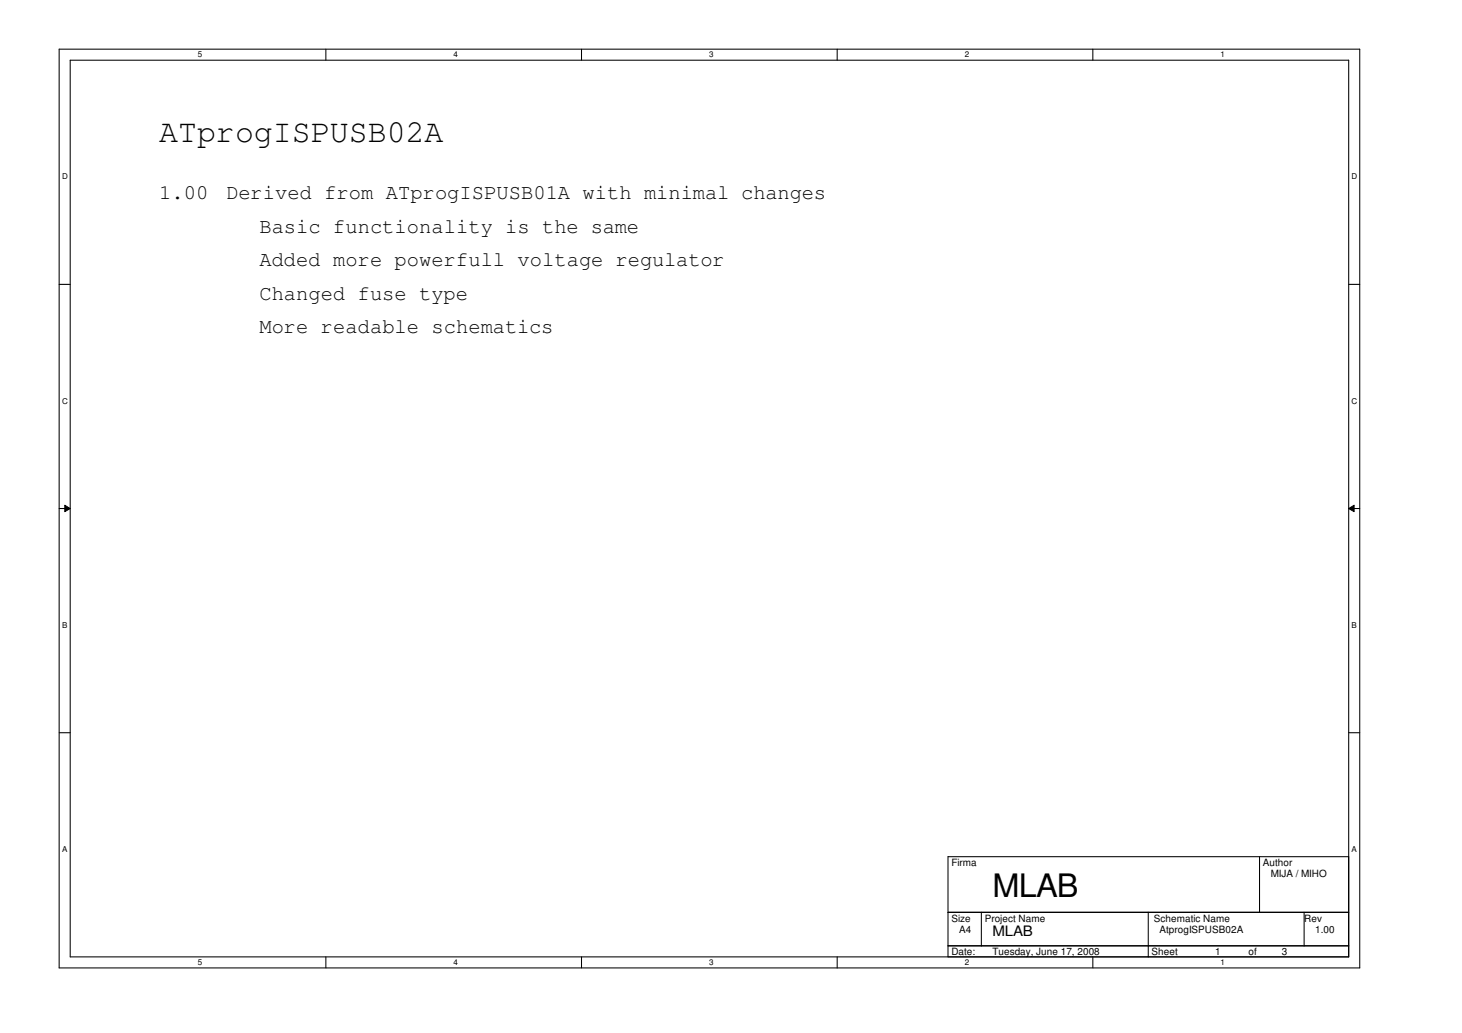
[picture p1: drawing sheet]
<svg xmlns="http://www.w3.org/2000/svg" width="297mm" height="210mm" viewBox="0 0 297 210" stroke-linecap="round" stroke-linejoin="round" font-family="sans-serif">
<defs><g id="words">
<g font-size="6.6">
<text x="32.3" y="28.8">ATprogISPUSB02A</text>
<text x="201.7" y="182.2">MLAB</text>
</g>
<g font-size="4.3">
<text x="32.3" y="40.5">1.00</text>
<text x="45.9" y="40.5">Derived from ATprogISPUSB01A with minimal changes</text>
<text x="52.7" y="47.3">Basic functionality is the same</text>
<text x="52.7" y="54.1">Added more powerfull voltage regulator</text>
<text x="52.7" y="60.9">Changed fuse type</text>
<text x="52.7" y="67.6">More readable schematics</text>
</g>
<text font-size="2.9" x="201.7" y="190.3">MLAB</text>
<g font-size="2">
<text x="193.3" y="176">Firma</text>
<text x="256.6" y="176">Author</text>
<text x="258.2" y="178.3">MIJA / MIHO</text>
<text x="193.3" y="187.3">Size</text>
<text x="194.9" y="189.6">A4</text>
<text x="200.1" y="187.3">Project Name</text>
<text x="234.4" y="187.3">Schematic Name</text>
<text x="235.6" y="189.6">AtprogISPUSB02A</text>
<text x="265" y="187.3">Rev</text>
<text x="267.2" y="189.6">1.00</text>
<text x="193.3" y="194.1">Date:</text>
<text x="201.7" y="194.1">Tuesday, June 17, 2008</text>
<text x="234" y="194.1">Sheet</text>
<text x="246.9" y="194.1">1</text>
<text x="253.7" y="194.1">of</text>
<text x="260.4" y="194.1">3</text>
</g>
<g font-size="1.6">
<text x="40.2" y="11.7">5</text>
<text x="92.2" y="11.7">4</text>
<text x="144.1" y="11.7">3</text>
<text x="196" y="11.7">2</text>
<text x="248" y="11.7">1</text>
<text x="12.6" y="36.4">D</text>
<text x="274.6" y="36.4">D</text>
<text x="12.6" y="82">C</text>
<text x="274.6" y="82">C</text>
<text x="12.6" y="127.6">B</text>
<text x="274.6" y="127.6">B</text>
<text x="12.6" y="173.1">A</text>
<text x="274.6" y="173.1">A</text>
<text x="40.2" y="196.1">5</text>
<text x="92.2" y="196.1">4</text>
<text x="144.1" y="196.1">3</text>
<text x="196" y="196.1">2</text>
<text x="248" y="196.1">1</text>
</g>
</g></defs>
<path d="M12 10h264.3v186.7h-264.3zM14.3 12.2h259.7v182.2h-259.7z" fill="none" stroke="#000" stroke-width=".21"/>
<g fill="#fff">
<path d="M40.2 10.2h.9v1.9h-.9z"/>
<path d="M40.2 194.7h.9v1.8h-.9z"/>
</g>
<path d="M66.2 10v2.2M66.2 194.4v2.3" fill="none" stroke="#000" stroke-width=".21"/>
<g fill="#fff">
<path d="M92.2 10.2h.8v1.9h-.8z"/>
<path d="M92.2 194.7h.8v1.8h-.8z"/>
</g>
<path d="M118.1 10v2.2M118.1 194.4v2.3" fill="none" stroke="#000" stroke-width=".21"/>
<g fill="#fff">
<path d="M144.1 10.2h.9v1.9h-.9z"/>
<path d="M144.1 194.7h.9v1.8h-.9z"/>
</g>
<path d="M170.1 10v2.2M170.1 194.4v2.3" fill="none" stroke="#000" stroke-width=".21"/>
<g fill="#fff">
<path d="M196 10.2h.9v1.9h-.9z"/>
<path d="M196 194.7h.9v1.8h-.9z"/>
</g>
<path d="M222 10v2.2M222 194.4v2.3" fill="none" stroke="#000" stroke-width=".21"/>
<g fill="#fff">
<path d="M248 10.2h.9v1.9h-.9z"/>
<path d="M248 194.7h.9v1.8h-.9z"/>
<path d="M12.6 35h1.2v1.8h-1.2z"/>
<path d="M274.6 35h1.2v1.8h-1.2z"/>
<path d="M12.6 80.6h1.2v1.8h-1.2z"/>
<path d="M274.6 80.6h1.2v1.8h-1.2z"/>
</g>
<path d="M12 57.8h2.3M274 57.8h2.3" fill="none" stroke="#000" stroke-width=".21"/>
<g fill="#fff">
<path d="M12.6 126.1h1.1v1.8h-1.1z"/>
<path d="M274.6 126.1h1.1v1.8h-1.1z"/>
</g>
<path d="M12 103.3h2.3M274 103.3h2.3" fill="none" stroke="#000" stroke-width=".21"/>
<path d="M13.2 102.7l1.1 .6-1.1 .7zM274 103.3l1.1-.6v1.3z" fill="#000"/>
<path d="M13.2 102.7l1.1 .6-1.1 .7zM274 103.3l1.1-.6v1.3z" fill="none" stroke="#000" stroke-width=".2"/>
<g fill="#fff">
<path d="M12.6 171.7h1.1v1.8h-1.1z"/>
<path d="M274.6 171.7h1.1v1.8h-1.1z"/>
</g>
<path d="M12 148.9h2.3M274 148.9h2.3M192.6 174.1h81.4v20.3h-81.4zM255.9 174.1v11.3M192.6 185.4h81.4M192.6 192.2h81.4M199.4 185.4v6.8M233.3 185.4v9.1M265 185.4v6.8" fill="none" stroke="#000" stroke-width=".21"/>
<use href="#words"/>
</svg>
